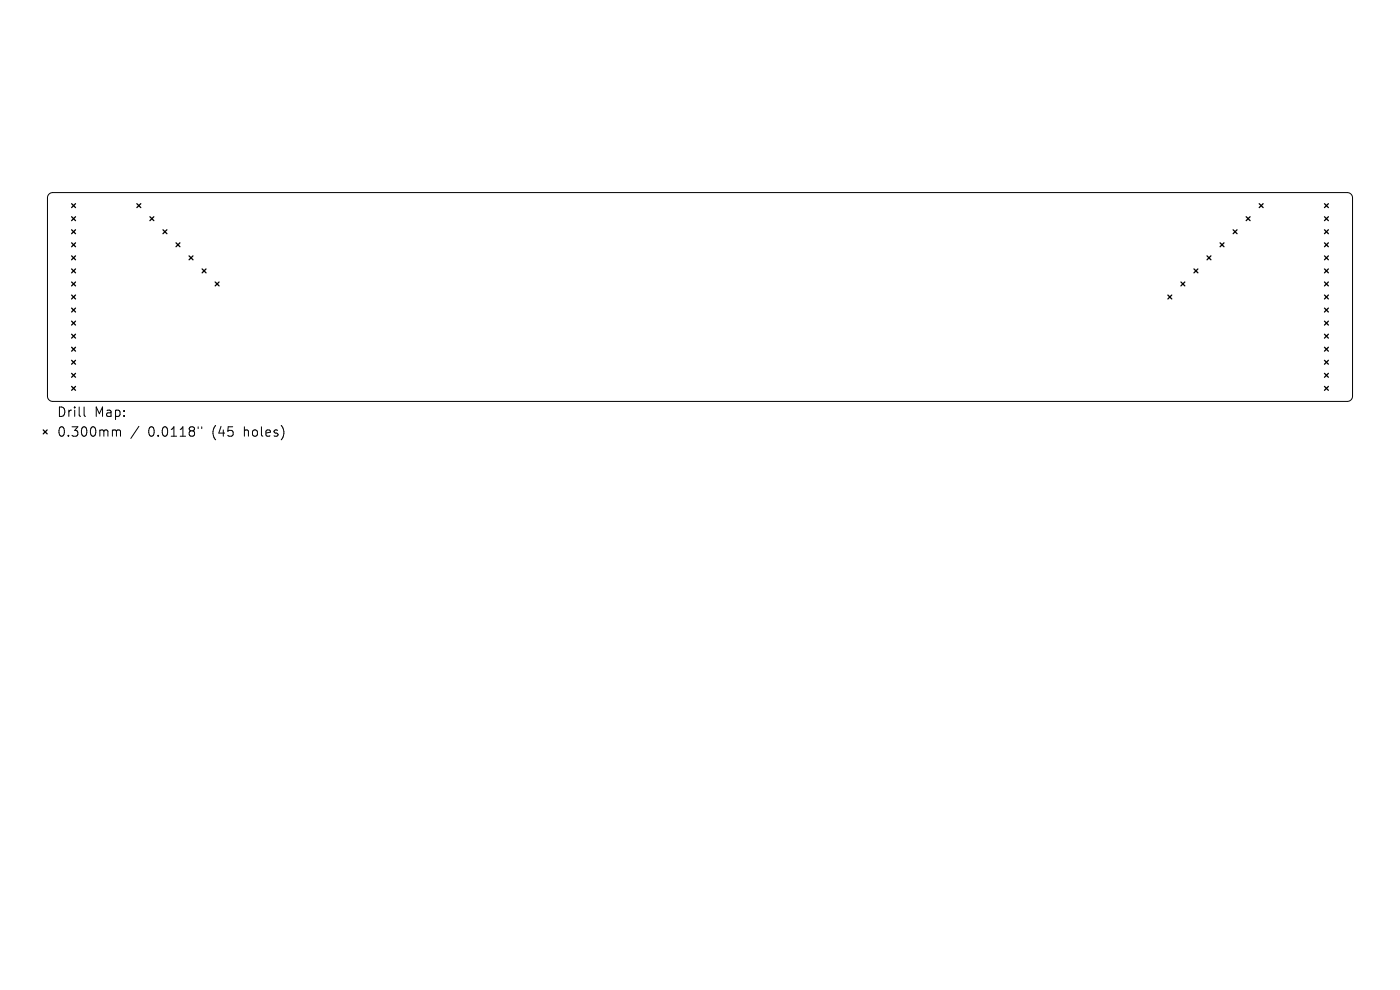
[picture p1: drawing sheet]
<svg xmlns="http://www.w3.org/2000/svg" width="297mm" height="210mm" viewBox="0 0 297 210" stroke-linecap="round" stroke-linejoin="round" font-family="sans-serif">
<defs><g id="words">
<g font-size="2.8">
<text x="12" y="88.7">Drill</text>
<text x="20" y="88.7">Map:</text>
<text x="12" y="92.9">0.300mm</text>
<text x="31.4" y="92.9">0.0118&quot;</text>
<text x="45.2" y="92.9">(45</text>
<text x="52" y="92.9">holes)</text>
</g>
</g></defs>
<path d="M10.4 41.2l.8-.3h274.6a1.11 1.11 0 0 1 1.1 1.1v42a1.11 1.11 0 0 1-1.1 1.2h-274.6a1.11 1.11 0 0 1-1.1-1.2v-42zM17.8 86.3v1.7l.3 .3M24.1 91.2h.3l.3 .3M24.7 91.5l.3-.3 .5 .1 .1 1.2M24.7 91.5v1M29.5 90.4l-1.7 2.6M42 90.5v.4M42.8 90.5v.4" fill="none" stroke="#000" stroke-width=".21"/>
<g fill="none" stroke="#000" stroke-width=".28">
<path d="M15.2 43.2l.8 .8M15.2 46l.8 .8M15.2 48.7l.8 .9M15.2 51.5l.8 .8M15.2 54.3l.8 .8M15.2 57l.8 .9M15.2 59.8l.8 .8M16 43.2l-.8 .8M16 46l-.8 .8M16 48.7l-.8 .9M16 51.5l-.8 .8M16 54.3l-.8 .8"/>
<path d="M16 57l-.8 .9M16 59.8l-.8 .8M29 43.2l.9 .8M29.9 43.2l-.9 .8M31.8 46l.8 .8M32.6 46l-.8 .8M34.6 48.7l.8 .9M35.4 48.7l-.8 .9M37.3 51.5l.9 .8M38.2 51.5l-.9 .8M40.1 54.3l.8 .8M40.9 54.3l-.8 .8"/>
<path d="M42.9 57l.8 .9M43.7 57l-.8 .9M45.6 59.8l.9 .8M46.5 59.8l-.9 .8M250.5 59.8l.9 .8M251.4 59.8l-.9 .8M253.3 57l.8 .9M254.1 57l-.8 .9M256.1 54.3l.8 .8M256.9 54.3l-.8 .8M258.8 51.5l.9 .8M259.7 51.5l-.9 .8"/>
<path d="M261.6 48.7l.8 .9M262.4 48.7l-.8 .9M264.4 46l.8 .8M265.2 46l-.8 .8M267.1 43.2l.9 .8M268 43.2l-.9 .8M281 43.2l.8 .8M281 46l.8 .8M281 48.7l.8 .9M281 51.5l.8 .8M281 54.3l.8 .8M281 57l.8 .9"/>
<path d="M281 59.8l.8 .8M281.8 43.2l-.8 .8M281.8 46l-.8 .8M281.8 48.7l-.8 .9M281.8 51.5l-.8 .8M281.8 54.3l-.8 .8M281.8 57l-.8 .9M281.8 59.8l-.8 .8M15.2 62.6l.8 .8M15.2 65.4l.8 .8M15.2 68.1l.8 .9M15.2 70.9l.8 .8"/>
<path d="M15.2 73.7l.8 .8M15.2 76.4l.8 .9M15.2 79.2l.8 .8M16 62.6l-.8 .8M16 65.4l-.8 .8M16 68.1l-.8 .9M16 70.9l-.8 .8M16 73.7l-.8 .8M16 76.4l-.8 .9M16 79.2l-.8 .8M247.8 62.6l.8 .8M248.6 62.6l-.8 .8"/>
<path d="M281 79.2l.8 .8M281 62.6l.8 .8M281 65.4l.8 .8M281 68.1l.8 .9M281 70.9l.8 .8M281 73.7l.8 .8M281 76.4l.8 .9M281.8 62.6l-.8 .8M281.8 65.4l-.8 .8M281.8 68.1l-.8 .9M281.8 70.9l-.8 .8M281.8 73.7l-.8 .8"/>
<path d="M281.8 76.4l-.8 .9M281.8 79.2l-.8 .8M9.2 91.2l.8 .8M10 91.2l-.8 .8M15.2 82l.8 .8M16 82l-.8 .8M281 82l.8 .8M281.8 82l-.8 .8"/>
</g>
<use href="#words"/>
</svg>
